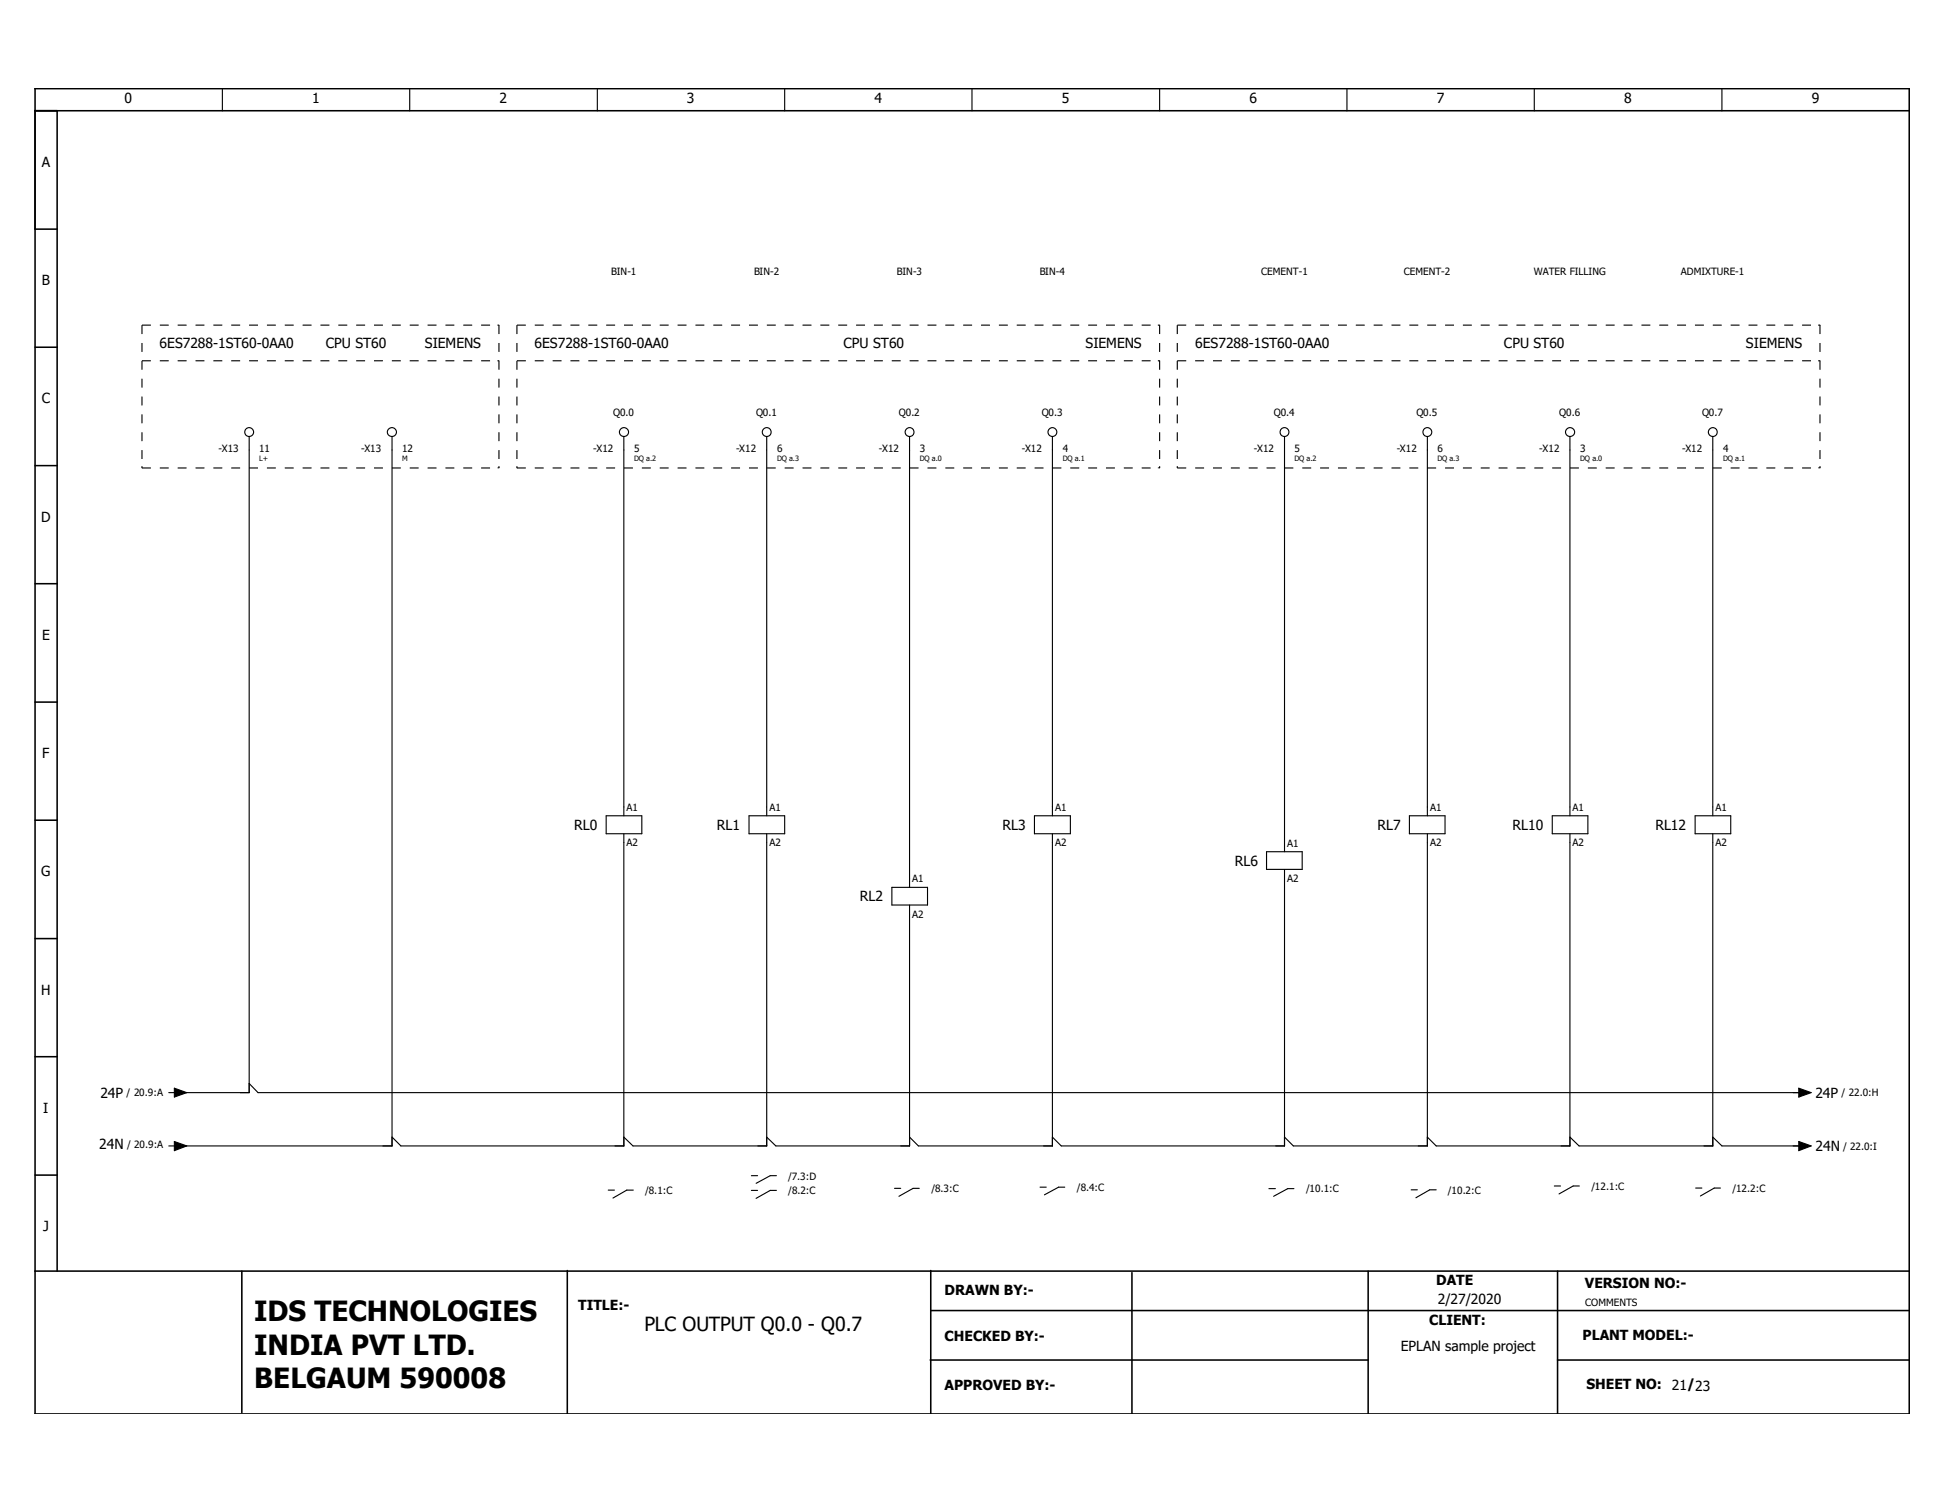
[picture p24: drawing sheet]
<svg xmlns="http://www.w3.org/2000/svg" width="279mm" height="216mm" viewBox="0 0 279 216" stroke-linecap="round" stroke-linejoin="round" font-family="sans-serif">
<defs><g id="words">
<g font-size="4">
<text x="36.5" y="189.9">IDS TECHNOLOGIES</text>
<text x="36.5" y="194.7">INDIA PVT LTD.</text>
<text x="36.5" y="199.5">BELGAUM 590008</text>
</g>
<text font-size="2.8" x="92.6" y="191.3">PLC OUTPUT Q0.0 - Q0.7</text>
<g font-size="2">
<text x="17.9" y="14.9">0</text>
<text x="44.9" y="14.9">1</text>
<text x="71.8" y="14.9">2</text>
<text x="98.7" y="14.9">3</text>
<text x="125.7" y="14.9">4</text>
<text x="152.6" y="14.9">5</text>
<text x="179.6" y="14.9">6</text>
<text x="206.5" y="14.9">7</text>
<text x="233.4" y="14.9">8</text>
<text x="260.4" y="14.9">9</text>
<text x="6" y="24">A</text>
<text x="6" y="41">B</text>
<text x="22.9" y="50">6ES7288-1ST60-0AA0</text>
<text x="46.8" y="50">CPU ST60</text>
<text x="61" y="50">SIEMENS</text>
<text x="76.8" y="50">6ES7288-1ST60-0AA0</text>
<text x="121.2" y="50">CPU ST60</text>
<text x="156" y="50">SIEMENS</text>
<text x="171.8" y="50">6ES7288-1ST60-0AA0</text>
<text x="216.2" y="50">CPU ST60</text>
<text x="250.9" y="50">SIEMENS</text>
<text x="6" y="58">C</text>
<text x="5.9" y="75">D</text>
<text x="6.1" y="92">E</text>
<text x="6.1" y="109">F</text>
<text x="82.5" y="119.3">RL0</text>
<text x="103" y="119.3">RL1</text>
<text x="144.1" y="119.3">RL3</text>
<text x="198" y="119.3">RL7</text>
<text x="217.4" y="119.3">RL10</text>
<text x="237.9" y="119.3">RL12</text>
<text x="5.9" y="126">G</text>
<text x="177.5" y="124.5">RL6</text>
<text x="123.6" y="129.6">RL2</text>
<text x="5.9" y="143">H</text>
<text x="6.2" y="160">I</text>
<text x="14.4" y="157.8">24P</text>
<text x="260.9" y="157.8">24P</text>
<text x="14.3" y="165.2">24N</text>
<text x="260.9" y="165.5">24N</text>
<text x="6.2" y="177">J</text>
<text x="206.4" y="184.7">DATE</text>
<text x="227.8" y="185.2">VERSION NO:-</text>
<text x="83.1" y="188.3">TITLE:-</text>
<text x="135.8" y="186.1">DRAWN BY:-</text>
<text x="205.4" y="190.4">CLIENT:</text>
<text x="206.7" y="187.5">2/27/2020</text>
<text x="135.8" y="192.8">CHECKED BY:-</text>
<text x="201.3" y="194.2">EPLAN sample project</text>
<text x="227.5" y="192.6">PLANT MODEL:-</text>
<text x="135.8" y="199.9">APPROVED BY:-</text>
<text x="228" y="199.6">SHEET NO:</text>
<text x="240.3" y="199.8">21/23</text>
</g>
<g font-size="1.4">
<text x="87.8" y="39.6">BIN-1</text>
<text x="108.4" y="39.6">BIN-2</text>
<text x="128.9" y="39.6">BIN-3</text>
<text x="149.4" y="39.6">BIN-4</text>
<text x="181.3" y="39.6">CEMENT-1</text>
<text x="201.8" y="39.6">CEMENT-2</text>
<text x="220.5" y="39.6">WATER FILLING</text>
<text x="241.6" y="39.6">ADMIXTURE-1</text>
<text x="88.1" y="59.9">Q0.0</text>
<text x="108.7" y="59.9">Q0.1</text>
<text x="129.2" y="59.9">Q0.2</text>
<text x="149.7" y="59.9">Q0.3</text>
<text x="183.1" y="59.9">Q0.4</text>
<text x="203.6" y="59.9">Q0.5</text>
<text x="224.1" y="59.9">Q0.6</text>
<text x="244.6" y="59.9">Q0.7</text>
<text x="31.4" y="64.9">-X13</text>
<text x="37.3" y="64.9">11</text>
<text x="51.9" y="64.9">-X13</text>
<text x="57.8" y="64.9">12</text>
<text x="85.3" y="64.9">-X12</text>
<text x="91.1" y="64.9">5</text>
<text x="105.8" y="64.9">-X12</text>
<text x="111.7" y="64.9">6</text>
<text x="126.3" y="64.9">-X12</text>
<text x="132.2" y="64.9">3</text>
<text x="146.9" y="64.9">-X12</text>
<text x="152.7" y="64.9">4</text>
<text x="180.2" y="64.9">-X12</text>
<text x="186.1" y="64.9">5</text>
<text x="200.7" y="64.9">-X12</text>
<text x="206.6" y="64.9">6</text>
<text x="221.2" y="64.9">-X12</text>
<text x="227.1" y="64.9">3</text>
<text x="241.8" y="64.9">-X12</text>
<text x="247.6" y="64.9">4</text>
<text x="90" y="116.6">A1</text>
<text x="110.6" y="116.6">A1</text>
<text x="151.6" y="116.6">A1</text>
<text x="205.5" y="116.6">A1</text>
<text x="226" y="116.6">A1</text>
<text x="246.5" y="116.6">A1</text>
<text x="90" y="121.6">A2</text>
<text x="110.6" y="121.6">A2</text>
<text x="151.6" y="121.6">A2</text>
<text x="185" y="121.7">A1</text>
<text x="205.5" y="121.6">A2</text>
<text x="226" y="121.6">A2</text>
<text x="246.5" y="121.6">A2</text>
<text x="131.1" y="126.8">A1</text>
<text x="131.1" y="131.9">A2</text>
<text x="185" y="126.8">A2</text>
<text x="18.2" y="157.6">/ 20.9:A</text>
<text x="264.7" y="157.6">/ 22.0:H</text>
<text x="18.3" y="165">/ 20.9:A</text>
<text x="264.9" y="165.3">/ 22.0:I</text>
<text x="92.7" y="171.6">/8.1:C</text>
<text x="113.3" y="169.5">/7.3:D</text>
<text x="113.3" y="171.7">/8.2:C</text>
<text x="133.9" y="171.4">/8.3:C</text>
<text x="154.8" y="171.2">/8.4:C</text>
<text x="187.7" y="171.4">/10.1:C</text>
<text x="208.1" y="171.6">/10.2:C</text>
<text x="228.7" y="171">/12.1:C</text>
<text x="249" y="171.3">/12.2:C</text>
<text x="227.8" y="187.8">COMMENTS</text>
</g>
<g font-size="1.1">
<text x="37.3" y="66.3">L+</text>
<text x="57.8" y="66.3">M</text>
<text x="91.1" y="66.3">DQ a.2</text>
<text x="111.7" y="66.3">DQ a.3</text>
<text x="132.2" y="66.3">DQ a.0</text>
<text x="152.7" y="66.3">DQ a.1</text>
<text x="186.1" y="66.3">DQ a.2</text>
<text x="206.6" y="66.3">DQ a.3</text>
<text x="227.1" y="66.3">DQ a.0</text>
<text x="247.6" y="66.3">DQ a.1</text>
</g>
</g></defs>
<path d="M195.6 12.6l-190.6 190.6M4.9 170.6l46.2 32.6M4.9 203.1l.2 .1" fill="none" stroke="#fff" stroke-width=".14"/>
<g fill="none" stroke="#000" stroke-width=".16">
<path d="M32 12.7v3.2M58.9 12.7v3.2M85.9 12.7v3.2M112.8 12.7v3.2M139.7 12.7v3.2M166.7 12.7v3.2M193.6 12.7v3.2M220.5 12.7v3.2M247.5 12.7v3.2M35.8 62.7v94.4h-10.3M56.3 62.7v102h-30.8M89.7 62.7v54.6"/>
<path d="M110.2 62.7v54.6M130.7 62.7v64.9M151.3 62.7v54.6M184.6 62.7v59.7M205.1 62.7v54.6M225.6 62.7v54.6M246.2 62.7v54.6M87.1 117.3h5.1v2.5h-5.1zM89.7 119.8v44.9h-32.1l-1.3-1.3M107.7 117.3h5.1v2.5h-5.1zM110.2 119.8v44.9h-19.2l-1.3-1.3M148.7 117.3h5.1v2.5h-5.1z"/>
<path d="M151.3 119.8v44.9h-19.3l-1.3-1.3M202.6 117.3h5.1v2.5h-5.1zM205.1 119.8v44.9h-19.2l-1.3-1.3M223.1 117.3h5.1v2.5h-5.1zM225.6 119.8v44.9h-19.2l-1.3-1.3M243.6 117.3h5.2v2.5h-5.2zM246.2 119.8v44.9h-19.3l-1.3-1.3M128.2 127.6h5.1v2.5h-5.1zM130.7 130.1v34.6h-19.2l-1.3-1.3M182 122.4h5.2v2.6h-5.2zM184.6 125v39.7h-32.1l-1.2-1.3M24.3 157.1h.8"/>
<path d="M25.1 156.4l1.7 .7-1.7 .6zM35.8 155.7l1.3 1.4h221.9M258.5 156.4l1.8 .7-1.8 .6zM24.3 164.7h.8M25.1 164.1l1.7 .6-1.7 .7zM87.4 171.1h.9M91 171.1h-.9l-2 1.1M108 169h.9M108 171.1h.9M111.6 169h-.9l-2 1.1M111.6 171.1h-.9l-2 1.2M128.6 170.8h.9"/>
<path d="M132.1 170.8h-.9l-2 1.2M149.5 170.6h.9M153 170.6h-.9l-2 1.1M182.4 170.9h.9M186 170.9h-.9l-2.1 1.1M202.8 171h.9M206.4 171h-.9l-2 1.2M223.4 170.5h.9M227 170.5h-.9l-2 1.1M243.7 170.8h.9M246.2 163.4l1.3 1.3h11.5M247.3 170.8h-.9l-2 1.1"/>
<path d="M258.5 164.1l1.8 .6-1.8 .7z"/>
<circle cx="35.8" cy="62.1" r=".64"/>
<circle cx="56.3" cy="62.1" r=".65"/>
<circle cx="89.7" cy="62.1" r=".65"/>
<circle cx="110.2" cy="62.1" r=".64"/>
<circle cx="130.7" cy="62.1" r=".64"/>
<circle cx="151.3" cy="62.1" r=".64"/>
<circle cx="184.6" cy="62.1" r=".64"/>
<circle cx="205.1" cy="62.1" r=".64"/>
<circle cx="225.7" cy="62.1" r=".65"/>
<circle cx="246.2" cy="62.1" r=".64"/>
</g>
<g fill="none" stroke="#000" stroke-width=".22">
<path d="M5 15.9h269.4M5 12.7h269.4v190.5h-269.4zM8.2 15.9v166.8M5 32.9h3.2M5 49.9h3.2M5 66.9h3.2M5 83.9h3.2M5 100.9h3.2M5 117.9h3.2M5 134.9h3.2M5 151.9h3.2M5 168.9h3.2"/>
<path d="M5 182.7h269.4M34.8 182.7v20.4M81.5 182.6v20.6M133.7 195.5h62.9M133.8 182.6v20.6M133.8 188.4h140.6M162.7 182.9v20.3M196.6 182.7v20.5M223.9 182.7v20.5M223.9 195.5h50.5"/>
</g>
<g fill="none" stroke="#000" stroke-width=".16" stroke-dasharray="1.3 1.3" stroke-linecap="butt">
<path d="M20.4 51.9h51.3M20.4 46.7h51.3M20.4 46.7v20.6M71.7 46.7v20.6M74.3 51.9h92.4M74.3 46.7h92.4M74.3 46.7v20.6M166.7 46.7v20.6M169.2 51.9h92.4M169.2 46.7h92.4M169.2 46.7v20.6M261.6 46.7v20.6"/>
<path d="M20.4 67.3h51.3M74.3 67.3h92.4M169.2 67.3h92.4"/>
</g>
<g fill="#000">
<path d="M71.5 51.8l.3 .1h-.3zM71.5 46.7h.3l-.3 .1zM166.4 51.8l.4 .1h-.4zM166.4 46.7h.4l-.4 .1zM261.3 51.8l.4 .1h-.4zM261.3 46.7h.4l-.4 .1zM20.3 67h.2l-.1 .3zM71.5 67.2l.3 .1h-.3zM71.6 67h.2l-.1 .3zM74.2 67h.2l-.1 .3zM166.4 67.2l.4 .1h-.4zM166.6 67h.2l-.1 .3z"/>
<path d="M169.1 67h.2l-.1 .3zM261.3 67.2l.4 .1h-.4zM261.5 67h.2l-.1 .3zM25.1 156.4l1.7 .7-1.7 .6zM258.5 156.4l1.8 .7-1.8 .6zM25.1 164.1l1.7 .6-1.7 .7zM258.5 164.1l1.8 .6-1.8 .7z"/>
</g>
<use href="#words"/>
</svg>
